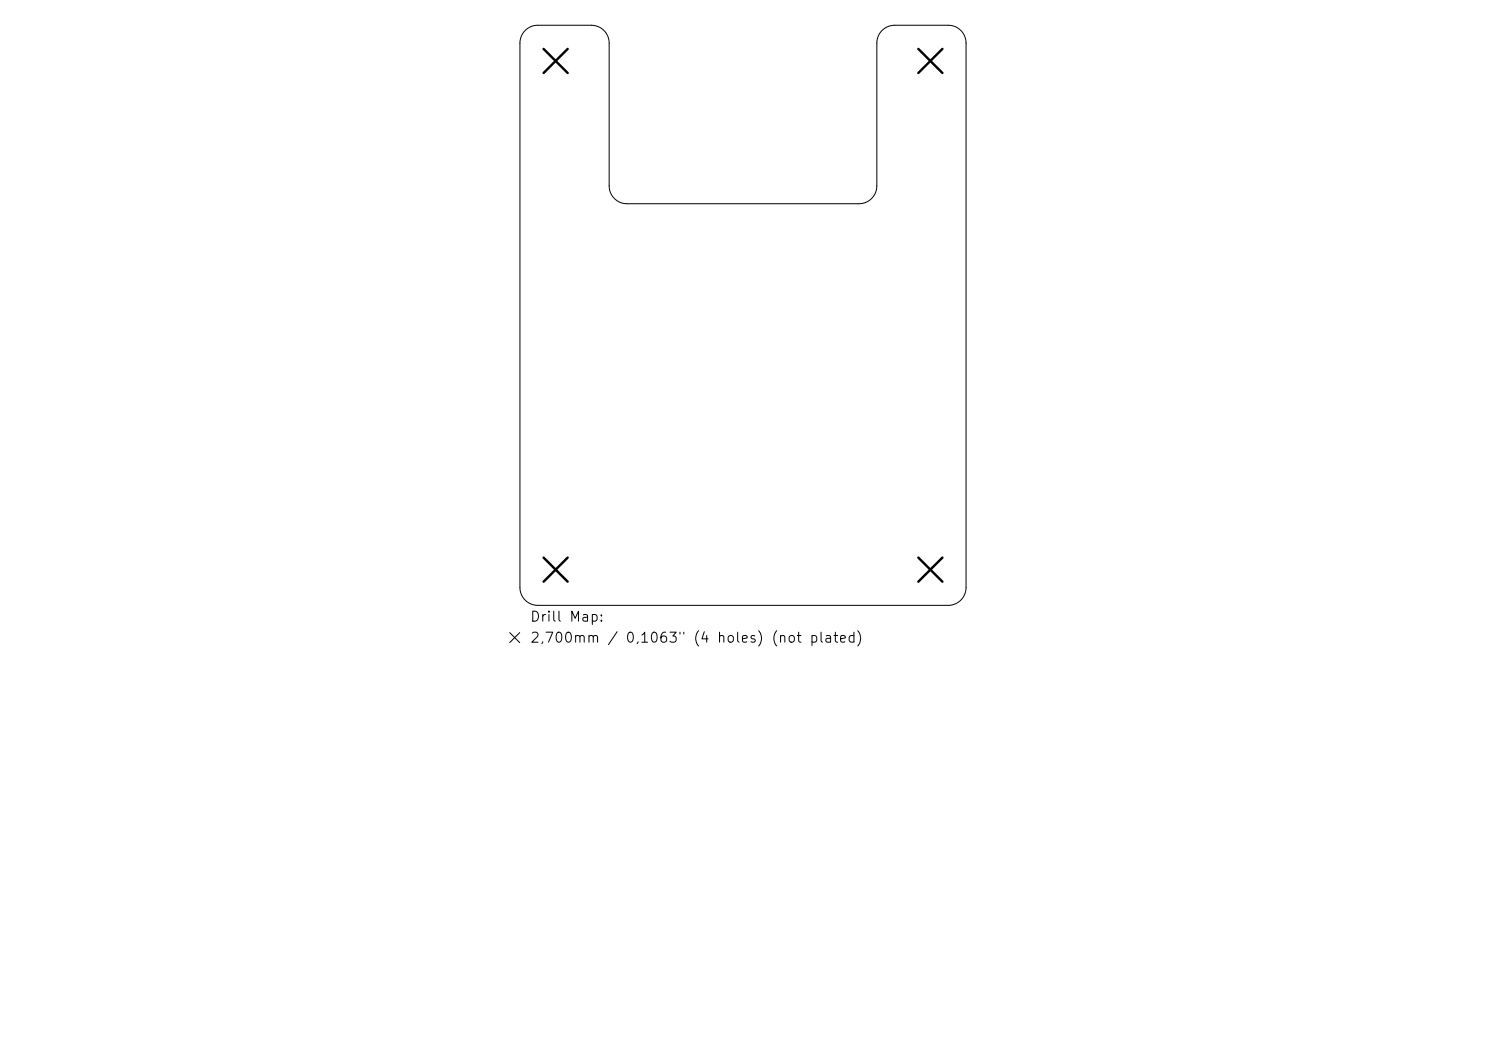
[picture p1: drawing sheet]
<svg xmlns="http://www.w3.org/2000/svg" width="297mm" height="210mm" viewBox="0 0 297 210" stroke-linecap="round" stroke-linejoin="round" font-family="sans-serif">
<defs><g id="words">
<g font-size="2">
<text x="105.8" y="124.7">Drill Map:</text>
<text x="105.8" y="128.9">2,700mm / 0,1063&quot; (4 holes) (not plated)</text>
</g>
</g></defs>
<path d="M105 6.1a3.6 3.6 0 0 1 2.5-1.1h10.7a3.6 3.6 0 0 1 3.6 3.6v28.5a3.6 3.6 0 0 0 3.5 3.6h46.4a3.6 3.6 0 0 0 3.6-3.6v-28.5a3.6 3.6 0 0 1 3.5-3.6h10.7a3.6 3.6 0 0 1 3.6 3.6v108.8a3.6 3.6 0 0 1-3.6 3.6h-82a3.6 3.6 0 0 1-3.6-3.6v-108.8a3.6 3.6 0 0 1 1.1-2.5zM101.9 126.4l2 2M103.9 126.4l-2 2" fill="none" stroke="#000" stroke-width=".2"/>
<path d="M108.6 9.8l4.9 4.8M113.5 9.8l-4.9 4.8M183.5 9.8l4.9 4.8M188.4 9.8l-4.9 4.8M108.6 111.4l4.9 4.8M113.5 111.4l-4.9 4.8M183.5 111.4l4.9 4.8M188.4 111.4l-4.9 4.8" fill="none" stroke="#000" stroke-width=".48"/>
<use href="#words"/>
</svg>
